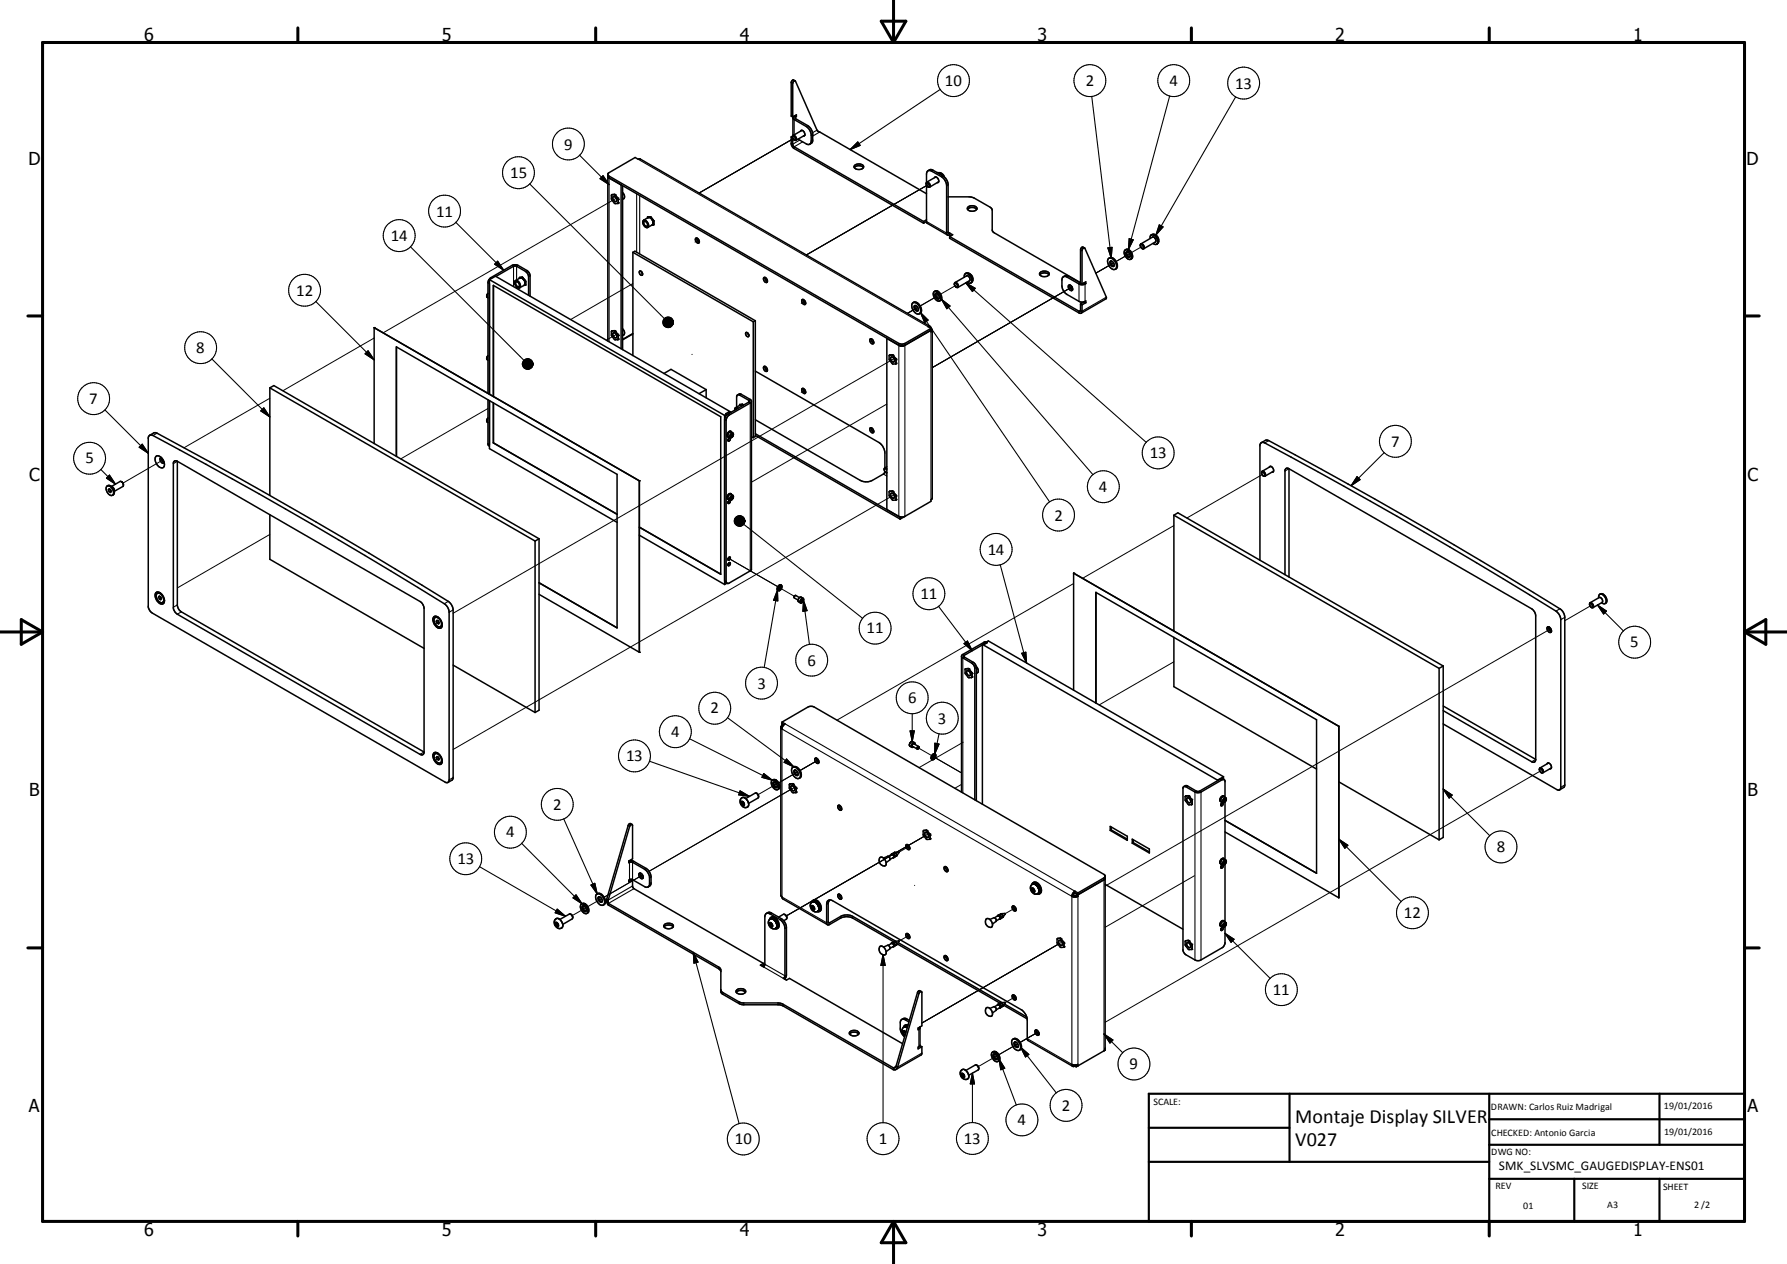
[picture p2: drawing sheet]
<svg xmlns="http://www.w3.org/2000/svg" width="420mm" height="297mm" viewBox="0 0 420 297" stroke-linecap="round" stroke-linejoin="round" font-family="sans-serif">
<defs><g id="words">
<g font-size="4.7">
<text x="304.5" y="263.9">Montaje Display SILVER</text>
<text x="304.5" y="269.3">V027</text>
</g>
<g font-size="4.2">
<text x="33.9" y="9.6">6</text>
<text x="103.9" y="9.6">5</text>
<text x="173.9" y="9.6">4</text>
<text x="243.8" y="9.6">3</text>
<text x="313.9" y="9.6">2</text>
<text x="383.9" y="9.6">1</text>
<text x="6.7" y="38.7">D</text>
<text x="410.5" y="38.7">D</text>
<text x="6.9" y="112.9">C</text>
<text x="410.7" y="112.9">C</text>
<text x="6.9" y="187.1">B</text>
<text x="410.7" y="187.1">B</text>
<text x="6.8" y="261.4">A</text>
<text x="410.7" y="261.4">A</text>
<text x="33.9" y="290.4">6</text>
<text x="103.9" y="290.4">5</text>
<text x="173.9" y="290.4">4</text>
<text x="243.8" y="290.4">3</text>
<text x="313.9" y="290.4">2</text>
<text x="383.9" y="290.4">1</text>
</g>
<g font-size="3.9">
<text x="222.1" y="20.2">10</text>
<text x="255.2" y="20.2">2</text>
<text x="274.9" y="20.2">4</text>
<text x="290.3" y="20.8">13</text>
<text x="132.6" y="35.1">9</text>
<text x="119.9" y="41.8">15</text>
<text x="102.5" y="50.9">11</text>
<text x="91.9" y="56.6">14</text>
<text x="69.6" y="69.5">12</text>
<text x="46.1" y="83">8</text>
<text x="21" y="94.9">7</text>
<text x="270.3" y="107.7">13</text>
<text x="327" y="105">7</text>
<text x="20.1" y="108.9">5</text>
<text x="258.3" y="115.7">4</text>
<text x="247.8" y="122.3">2</text>
<text x="232.2" y="130.4">14</text>
<text x="216.3" y="140.8">11</text>
<text x="203.7" y="148.8">11</text>
<text x="383.2" y="152.1">5</text>
<text x="178.1" y="161.8">3</text>
<text x="189.8" y="156.4">6</text>
<text x="167" y="167.6">2</text>
<text x="213.4" y="165.2">6</text>
<text x="157.7" y="173.1">4</text>
<text x="220.5" y="170">3</text>
<text x="147.2" y="178.9">13</text>
<text x="130" y="190.2">2</text>
<text x="119" y="196.8">4</text>
<text x="107.5" y="203">13</text>
<text x="351.8" y="200.2">8</text>
<text x="329.9" y="215.7">12</text>
<text x="299.2" y="233.8">11</text>
<text x="265.5" y="251.3">9</text>
<text x="249.6" y="261">2</text>
<text x="172.7" y="268.9">10</text>
<text x="206.6" y="268.8">1</text>
<text x="226.6" y="268.7">13</text>
<text x="239.2" y="264.4">4</text>
</g>
<text font-size="3.1" x="352.3" y="275">SMK_SLVSMC_GAUGEDISPLAY-ENS01</text>
<g font-size="2.4">
<text x="271.1" y="259.7">SCALE:</text>
<text x="350.4" y="260.8">DRAWN: Carlos Ruiz Madrigal</text>
<text x="391.1" y="260.6">19/01/2016</text>
<text x="350.5" y="267">CHECKED: Antonio Garcia</text>
<text x="391.2" y="266.7">19/01/2016</text>
<text x="350.5" y="271.4">DWG NO:</text>
<text x="351.5" y="279.3">REV</text>
<text x="371.9" y="279.4">SIZE</text>
<text x="390.9" y="279.6">SHEET</text>
<text x="358.1" y="284.1">01</text>
<text x="377.8" y="283.9">A3</text>
<text x="398.2" y="283.8">2 /2</text>
</g>
</g></defs>
<g fill="none" stroke="#000" stroke-width=".24">
<path d="M186.7 32.5l-22.4 12.9M144.8 46.6l-54.8 31.6M164.3 56.3l-1 .6M189.5 59.9l28.6-16.5-28.6 16.5M265.5 59.6l-3.2 1.8 2.9-1.6M268.4 57.9l-2.4 1.4M87.9 79.4l-21.4 12.4M144.8 78.6l-2.3 1.3M148.8 66.6l-14.7 8.5M189.2 70.8l-.9 .5M213.3 73.6l2.4-1.4-2.4 1.4M220.4 69.5l-4.1 2.4"/>
<path d="M220.6 69.4l-4.3 2.5M224.7 67l-3.6 2.1M254 66.3l-.3 .1M261.7 61.8l-4.1 2.4M261.8 61.8l-4.2 2.4M63.4 93.6l-20.1 11.6M114.7 96l-20.5 11.8M162.7 83.3h-.1M189.2 91.7l-.9 .5M208.4 94.9l-31.8 18.4M210.1 84.3l-103.6 59.8M219.1 86.4l32.9-19z"/>
<path d="M38.3 108.1l-9.4 5.4M210.1 116.3l-103.6 59.8M296.9 111.4l-17.9 10.3M63.4 125.6l-21.7 12.6M171.4 131.3l11.4 6.6M183.2 138.1l-.1-.1 3.6 2.1M252.3 137.1l-55.6 32.1M275.9 123.5l-21.4 12.4M275.9 155.5l-17.5 10.1M364.5 147.7l-104.7 60.5M374 142.3l-6.2 3.6M192.3 178.5l-4.3 2.6 3.9-2.3"/>
<path d="M215.8 175.7l3.2 1.9M219.3 177.7l6.7 3.9M226.4 174.4l-10.4 6M182.3 184.4l.2-.2-4.3 2.5M185.9 185.5h.1M186.5 185.2l-33.9 19.5 33.3-19.2M187.2 181.5l.3-.1-4.5 2.6M213.7 198.9l-2.4 1.4M217.9 196.1l-33.1 19.1 32.6-18.7M226 184.3l-1.6 .9M362.2 181.1l-102.4 59.1M137.7 213.3l-3.2 1.8"/>
<path d="M141.2 211.3l.2-.1-3.2 1.8M142 210.8l9-5.2zM213.7 219.8l-2.4 1.4M215 208v.1M238.7 213.3l-2.4 1.4M280.8 205.8l-21 12.1M238.7 234.2l-2.4 1.4M249.4 221.5l-32.7 18.9M234 248.3l.3-.2-4.4 2.5M239.2 245.3l-4.4 2.5 4.4-2.5-.3 .1M244.1 242.5l-4.3 2.4"/>
</g>
<g fill="none" stroke="#000" stroke-width=".25">
<path d="M186 19.4l.3 .2M136.2 36.5l7 6.9M150 37.4l68.1 39.4M186.7 27.3l.3 .2v.4l-.3 .2v3.6M188 32.9l-1.7 1-.3-.2M188.7 33.3l-2 1.2v.4M189.9 29.5l-.4 .2M191 32.9l-.3 .2M191 31.6l-.3 .2M192 30.6l-1 .6M192.7 31l-1.7 1M201.6 33.4l.6 .8-2.4 1z"/>
<path d="M221 21l-21.2 14.2M256.6 22.7l4.6 38M274.9 22.6l-9.6 36M290.4 22.8l-18.7 32.5M96.5 58l26.6 26.7M107.1 52.2l11.3 11.3M124.5 43.2l31.6 31.7M141 42l.7-.7 1.5 2.1zM143.2 41.4v38.9M143.2 41.8h.1M149.6 45.5v13.8M150.4 45.9v13.8"/>
<path d="M152.2 51.2v-.2l.7-.1 .8 .9v1.1h-.5M217.8 52l4.7 2.8 .4-.2 .3 .2M219.3 40l-.3 .2M220.6 40.6l.6 .3 .3 .4M221.7 41.4l-.4 .2M222.9 43.4l-.4 .2M254 58.7l.3 .2M260.4 58.2l1-.1-.2 2.6zM265.4 56.1l1 .2-1.1 2.3zM270.7 55.2a1.46 1.46 0 0 1 1.2 2.2M270.7 55.8a.73 .73 0 0 1 .9 .2 .73 .73 0 0 1 .1 .8l-.3 .2M270.8 55.8a.76 .76 0 0 1 .7 1.1"/>
<path d="M272.5 52.8l.9 .5-1.7 2zM74.2 70.8l13.7 13.8M114.7 66.5l.3 .2M114.7 69l-.3 .6 .1 .3M115.4 65.2l.3 .2M116.3 62.1l.7-.7 1.4 2.1zM120.4 62.4l.3 .2v4.7M121.4 67.4v.3M121.8 62.4l-.4 .2v3.2M122.1 65.4v-.2l.7-.1 .8 .9v1.1h-.6M123.9 63.6l-.4 .2M124.6 64.8l-.4 .2"/>
<path d="M216.3 73.4l30.4 44.5M216.3 73.4l1.9 1.8-.9 .6zM218.5 76.7v.3M218.8 78v39.5M218.8 77.6l.3 .1M221.3 70.3l35.6 41.2M221.3 70.3l2 1.6-.7 .6zM227 64.3a1.45 1.45 0 0 1 1.2 2.2M227 66.5l42.4 37.4M227 66.5l2.2 1.2-.6 .8zM227 64.9l.1-.1a.78 .78 0 0 1 .8 .4 .78 .78 0 0 1-.1 .9h-.1M227.2 64.8a.76 .76 0 0 1 .6 1.2"/>
<path d="M251.2 64.9l-.4 .2M254 66.5l-.4 .2v4.1M254.7 66.5l.3 .2v4.1M260 69.8l-5.7 3.3-.3-.2-.4 .2v.4M24.7 96.3l10.2 10.2M49.8 84.3l13.6 13.7M62 95.8l1.4 2.2-2.1-1.4zM86.5 82.4l1.4 2.2-2.1-1.5zM114.7 83.6l-.3 .6 .1 .3M114.7 98.3l-.3 .6 .1 .3M170.3 98.6l.4 .2M171 97.3l.4 .2"/>
<path d="M174.2 92.6l-.3 .2M174.8 95.2l-.2-.3-.8 .1v.3M176.3 93.9l-.3 .2v.4l.3 .2v39.4M211.3 80.7v40.6M211.3 81.1v.1M212.6 81.1l.1 .1M212.7 80.7v40.6M23.7 110.3l3.5 3.5M25.7 111.6l1.5 2.2-2.2-1.5zM33.4 104.4l1.5 2.1-2.2-1.4zM36.9 101.8l-.9 .5M41.7 108.4l-1 .5"/>
<path d="M114.7 104.3l.3 .2M171.8 116.6a.33 .33 0 0 1 .5 0 .33 .33 0 0 1 0 .4 .38 .38 0 0 1-.3 .5 .38 .38 0 0 1-.4-.3zM171.8 102l.2-.1a.37 .37 0 0 1 .4 .2 .37 .37 0 0 1-.2 .5 .34 .34 0 0 1-.5 .2 .34 .34 0 0 1-.1-.6zM172.3 116.4a.72 .72 0 0 0-.7 1.1M172.3 101.7a.75 .75 0 0 0-.7 1.1M207.6 111.4l.8 .5M298.2 103.5l-.9 .6M303 110.1l-1 .6M319 112l.7 .7-2.1 1.4zM325.4 106.4l-7.8 7.7M170.3 136.4l.4 .2M174.8 123.2l28 22.1"/>
<path d="M182.7 138.7l-3.1 18.1M182.7 138.7l.1 2.5-1-.1zM235.1 132.7l6.2 23.1M41.7 142.1l-1 .6M42.6 143.8l-.9 .5M105.4 141.3l-1 .6M106.5 143.3l-.9 .6M188.4 140.8l.2-.2a.5 .5 0 0 1 .2 .7 .5 .5 0 0 1-.7 .2zM188.7 140.5a.75 .75 0 0 0-.6 1.2M188.9 141.1l1.4 10.3M188.9 141.1l.8 2.4-1 .1zM220.6 142.5l7.9 10.4"/>
<path d="M226.3 153.8l.4 .2v.4l-.4 .2v31.7M226.6 151.2l.8-.6 1.1 2.3zM228.8 155.6l-.4 .2M229.5 156.9l-.4 .2M231.3 150.9l.3 .2M240.2 153.5l.9-.3 .2 2.6zM366.7 143.1l-1 .5M367.8 145.1l-.9 .5M375.5 142.2l6.1 6.1M375.5 142.2l2.1 1.4-.7 .7zM99.7 176.7l-1 .5M152.7 178.9l23.5 8.2"/>
<path d="M162.1 173.6l19.5 9.7M171 168.6l15.6 11.6M183.6 170.7l.3 .2M184.5 170.1l68.2 39.3M184.9 178.3l1.7 1.9-2.3-1.1zM213.9 171.7h1l-.5 2.5zM214.4 175.1v.2M214.4 175.3v.1M214.4 174.2a.81 .81 0 0 0-.5 1.2M214.4 174.2h.1M214.4 167.7v6.5M214.4 175.4h.1"/>
<path d="M214.4 175.1l.1 .3M214.7 174.8l-.3 .3M214.7 174.8h.1M214.8 174.7l.1 .1M214.8 174.7l-.1 .1M219.7 174.6l1 .2-1 2.4zM220.7 172.4l-1 4.8M361 178.4l-1 .6M106.5 182.7l-.9 .5M122.6 198.2l14.2 14.2M132.5 192.4l7.9 17.6M147.6 194l.4 .2"/>
<path d="M174 185.8l2.2 1.3-2.6-.3zM174.2 188.3a.66 .66 0 0 1 .7 .3 .66 .66 0 0 1-.1 .8 .83 .83 0 0 1-.6-1.1zM174.4 187.5a1.44 1.44 0 0 1 1.3 2.1M179.5 181.8l2.1 1.5-2.5-.6zM279.1 184.7l-.4 .2M281.2 185.9l-.3 .2v39.5M281.9 185.9l.4 .2v39.5M286.9 183l.3 .2M287.7 187.7l.3-.2a.51 .51 0 0 1 .1 .7 .51 .51 0 0 1-.6 .2zM288.1 187.5a.72 .72 0 0 0-.6 1.1M314.7 197.2l14.6 14.6M314.7 197.2l2.1 1.4-.7 .7z"/>
<path d="M339.2 185.4l11 11M339.2 185.4l2.1 1.4-.7 .7zM367.8 184.4l-.9 .6M112.7 203.7l20.2 11.6M130.5 216.7a.66 .66 0 0 1 .7 .3 .66 .66 0 0 1-.1 .8 .83 .83 0 0 1-.6-1.1zM130.7 215.9a1.43 1.43 0 0 1 1.3 2.2M131 213.6l1.9 1.7-2.4-.8zM134.7 211l.7-.7 1.4 2.1zM138.9 208l.9-.5 .6 2.5zM147.8 202.5l.2 .1v4.1M148.7 208.2l-5.7 3.3M149 202.4l-.3 .2v4.1"/>
<path d="M149 208.8l-6 3.5M151.9 204l-.4 .2M153 207.4l-.3 .3M153 206.1l-.3 .2M180.9 216.8a.65 .65 0 0 1 .7 .3 .65 .65 0 0 1-.2 .8 .81 .81 0 0 1-.5-1.1zM181 216a1.46 1.46 0 0 1 1.3 2.1M181.3 214.5l-.3 .2M183.7 215.9l-.4 .2M184.9 217.9l-.4 .2M190.7 212.8a.64 .64 0 0 1 .7 .3 .64 .64 0 0 1-.1 .8 .78 .78 0 0 1-.6-1.1zM190.9 211.9a1.48 1.48 0 0 1 1.3 2.3M194.3 216.8l-10.5-6v-39.5l68.1 39.3v39.5l-10.5-6"/>
<path d="M194.7 216.6l.3 .2M194.7 212.3l-.4 .2M197.6 215.3v.4M200.4 215.3v.4M211.2 200.2l.1 .2M236.2 214.6l.1 .2M242.5 208.6a.66 .66 0 0 1 .6 .4 .66 .66 0 0 1 0 .7 .79 .79 0 0 1-.6-1.1zM242.6 207.8a1.46 1.46 0 0 1 1.3 2.2M252.3 209.7v.7l.6 .4M253.4 210.6v39.5M259.4 206.7h.1M259.5 206.3v40.6"/>
<path d="M287.7 202.3l.3-.1a.55 .55 0 0 1 .2 .6 .55 .55 0 0 1-.5 .4 .47 .47 0 0 1-.3-.5 .47 .47 0 0 1 .3-.4zM287.7 216.9l.3-.1a.5 .5 0 0 1 .1 .7 .5 .5 0 0 1-.6 .2zM287.9 219.3l10.7 10.6M287.9 219.3l2.2 1.4-.7 .7zM288.1 202.1a.72 .72 0 0 0-.6 1.1M288.1 216.7a.72 .72 0 0 0-.6 1.1M163 223.8l10.7 40.2M163 223.8l1.1 2.3-1 .2zM168.9 227.2v.4M169.9 233.2v.4M173.7 235.4v.4M174.8 235.7v.4"/>
<path d="M179.4 227.2l4.7 2.7M179.8 226.6l4.7 2.7 .4-.2M182.9 235.7v.4M184.1 236v.4M207.6 224.3v39.5M207.6 224.3l.5 2.6h-1zM211.2 221.1l.1 .1M211.3 221.2v.1M213.1 239.4l-.3 .2M215.6 233.3l.4 .2M236.2 235.5l.1 .2M210.6 250.6l-.6 .3"/>
<path d="M212.5 241.4l.7 .1M212.9 242.5l-.1-.1a.37 .37 0 0 0-.5-.2 .37 .37 0 0 0 0 .6l.4 .5M215.8 241.8l.2 .1v4.1M216.7 247.5l-5.7 3.3M226 252.2a.63 .63 0 0 1 .7 .3 .63 .63 0 0 1-.2 .8 .79 .79 0 0 1-.5-1.1zM226.1 251.3a1.46 1.46 0 0 1 1.3 2.3M228.6 252.2v11.6M228.6 252.2l.5 2.5h-1zM234.8 248.9l4.1 10.7M234.8 248.9l1.4 2.1-1 .4zM239.9 246.1l8.4 10.7M239.9 246.1l1.9 1.7-.8 .6z"/>
<path d="M252.3 250.2v.4M259.5 243l4.4 4.4M259.5 243l2.1 1.4-.7 .7z"/>
<circle cx="224.1" cy="18.9" r="3.7"/>
<circle cx="256.2" cy="18.9" r="3.8"/>
<circle cx="275.9" cy="18.9" r="3.8"/>
<circle cx="292.3" cy="19.5" r="3.8"/>
<circle cx="133.6" cy="33.8" r="3.8"/>
<circle cx="93.8" cy="55.4" r="3.7"/>
<circle cx="104.5" cy="49.6" r="3.7"/>
<circle cx="121.9" cy="40.6" r="3.8"/>
<circle cx="71.6" cy="68.2" r="3.8"/>
<circle cx="22" cy="93.7" r="3.7"/>
<circle cx="47.1" cy="81.7" r="3.8"/>
<circle cx="21.1" cy="107.7" r="3.7"/>
<circle cx="259.3" cy="114.4" r="3.8"/>
<circle cx="272.2" cy="106.4" r="3.7"/>
<circle cx="328" cy="103.7" r="3.7"/>
<circle cx="218.3" cy="139.5" r="3.8"/>
<circle cx="234.1" cy="129.1" r="3.8"/>
<circle cx="248.8" cy="121" r="3.8"/>
<circle cx="190.8" cy="155.1" r="3.8"/>
<circle cx="205.7" cy="147.6" r="3.8"/>
<circle cx="384.2" cy="150.9" r="3.7"/>
<circle cx="149.1" cy="177.6" r="3.7"/>
<circle cx="158.7" cy="171.9" r="3.8"/>
<circle cx="168" cy="166.4" r="3.8"/>
<circle cx="179" cy="160.5" r="3.8"/>
<circle cx="214.4" cy="164" r="3.7"/>
<circle cx="221.5" cy="168.8" r="3.7"/>
<circle cx="120" cy="195.6" r="3.7"/>
<circle cx="131" cy="189" r="3.8"/>
<circle cx="352.8" cy="199" r="3.8"/>
<circle cx="109.5" cy="201.8" r="3.7"/>
<circle cx="332" cy="214.5" r="3.8"/>
<circle cx="301.2" cy="232.5" r="3.7"/>
<circle cx="250.6" cy="259.7" r="3.8"/>
<circle cx="266.5" cy="250" r="3.8"/>
<circle cx="174.7" cy="267.6" r="3.8"/>
<circle cx="207.5" cy="267.6" r="3.8"/>
<circle cx="228.6" cy="267.5" r="3.7"/>
<circle cx="240.2" cy="263.2" r="3.7"/>
</g>
<g fill="none" stroke="#000" stroke-width=".36">
<path d="M186.9 19l-.5-.2-.4 .5v8l.3 .2M186 32.2l.3 .2M186 32.2v1.7l.2 .6 .5 .4 30.4 17.6M186.3 32.2v-.1a.49 .49 0 0 1 .6 .2 .49 .49 0 0 1-.1 .6h-.1M186.3 32.2v.2M186.3 32l-.3 .2M186.3 32a.65 .65 0 0 1 .8 .1 .65 .65 0 0 1 .1 .8h-.1M186.3 32v.2M186.3 32.4l.4 .5M186.3 27.5v-8l.5-.5 5.4 11.8 25.6 14.7M186.3 32.5v1.5l.4 .5 30.4 17.5M186.4 27.7l.3 .4 2.8 1.6 .6 .6a3.6 3.6 0 0 1 .6 3.1 .7 .7 0 0 1-.5 .5 .7 .7 0 0 1-.7-.1l-1.9-1.1"/>
<path d="M186.7 32.9h.4M186.7 27.3l-.3 .3v4.3M186.8 27.2l.4 .2M187.2 27.4l-.3 .2 .1 .3 2.9 1.6 .7 .8a4 4 0 0 1 .4 2.8l-.1 .4-.6 .4M187.2 27.4v-.4l-.9 .5M188.5 30.6l-.3 .2M188.5 30.6l.5 .5 .2 .7M188.5 30.6l-2.1 1.2M189.2 31.8l-.3 .2M189.2 31.8l-2.1 1.2M200.8 39.4a1.47 1.47 0 0 1 2.1 0M200.8 39.4a1.52 1.52 0 0 0 2.1 0"/>
<path d="M200.8 39.4a.96 .96 0 0 1 1.5-.8l.6 .4v.4M142.9 41.4v.1M142.9 41.4l.1 .3 3 1.8M142.9 41l.3 .4 68.1 39.3 .6 .2 .8-.2 6.1-3.5M142.9 41.6l68.5 39.6M144.1 46.3a.7 .7 0 0 1 .7 .3 .7 .7 0 0 1 0 .8 .87 .87 0 0 1-.7-1.1zM144.4 45.7h-.6l-.1 .2a1.75 1.75 0 0 0 .9 2l.7-.2M144.4 45.7l.2 .1M144.6 45.8l.6 .8M145.2 46.6l.1 .2M145.3 47.7h.1M145.3 46.8v.9"/>
<path d="M146 43.5v38.4M146 43.4v.1M146.3 43.6v38.5M146.3 45.2a.92 .92 0 0 1 0 1.6M148.8 59.3l28.3 16.3M148.8 59.3v24.2M148.8 59.3l.4-.3 28.3 16.4M151.2 51.8a1.09 1.09 0 0 1 1 .5 1.09 1.09 0 0 1 .1 1.1 1.11 1.11 0 0 1-1.1-1.6zM151.3 52.1a.68 .68 0 0 1 .8 .3 .68 .68 0 0 1-.1 .8 .86 .86 0 0 1-.7-1.1zM152.3 51.1l-.1 .1v-.2h.7l.8 .8v1h-.2M152.3 51.1h.1M152.9 51l-.6 .1"/>
<path d="M152.9 51l.1 .1M153 51.1l.6 .7M153 51.1l.2 .4M153.2 51.5l-.7-.4-1.2 .6M153.2 51.5l.4 .3M153.2 51.5a1.01 1.01 0 0 1 .1 1.3l-1 .6M153.6 51.8v.1M153.6 51.9v.8M153.6 52.7l-.3 .2M153.6 51.9l-.1 .5 .1 .3M163.5 56a.69 .69 0 0 1 .7 .4 .69 .69 0 0 1-.1 .8 .87 .87 0 0 1-.6-1.2zM163.8 56l.1 .4 .5 .5"/>
<path d="M217.1 52v.5M217.7 43.1l.1 .4M217.7 43.1a.48 .48 0 0 1 .6 .2 .48 .48 0 0 1-.1 .6M217.8 42.9v-2a.72 .72 0 0 1 .3-.8 .72 .72 0 0 1 .9 .1l2.3 1.4a2.75 2.75 0 0 1 1.2 2v11.2l.2 .4h.5M217.8 43.6v8.4M217.8 52l.2 .5 4.7 2.7M217.8 52l-.7 .5M217.8 51.6l-.7 .4M217.8 43.5l.4 .4M217.8 42.9a.74 .74 0 0 1 .7 .3 .74 .74 0 0 1 0 .7M217.8 42.9l-.1 .2M218.1 43.9h.1"/>
<path d="M218.1 40.1l.5-.2h.5l2.6 1.5a2.69 2.69 0 0 1 1.2 2v11.2l.1 .2h.2M218.2 43.9h.3M220 41.6l-.3 .2M220 41.6a.98 .98 0 0 1 .6 1.1M220 41.6l-2.2 1.2M220.2 40.5l.6 .2M220.5 40.6a1.27 1.27 0 0 1 1.5 1M220.6 42.7l-.3 .2M220.6 42.7l-2.1 1.3M220.6 40.6l.2 .1M220.8 40.7l.7 .6M220.8 40.7l.4 .4"/>
<path d="M220.8 40.7l.5 .5M222.9 46.3h5.4l4.4 2.4 .5 .7v4.6l.3 .6 20.5 11.8M223.2 55.6l30.5 17.6 .3-.3v-1.5M223.2 55.6v.4l30.4 17.5 .6 .1M223.2 54.8v.4M223.2 55.2l.4 .2M223.2 54.8l.7 .4-.7 .4M227.4 49.2a1.49 1.49 0 0 1 2.2 0M227.4 49.2a1.52 1.52 0 0 0 2.2 0M227.4 49.2a.96 .96 0 0 1 1.5-.8l.7 .4v.4M254.9 58.3l-.5-.2-.4 .6v7.8M254.9 58.3h-.3l-.3 .6v7.8"/>
<path d="M254.9 58.3l5.2 11.7-.1 .2-5.9 3.4M264.8 59.2a.81 .81 0 0 0 0 .8 .81 .81 0 0 0 .7 .5l.1-.1M264.8 59.2h.3M264.9 59.2a.99 .99 0 0 0 .7 1.2M265.1 58.8v.4M265.1 58.8a.63 .63 0 0 0-.8 .1 .63 .63 0 0 0 0 .8 1.19 1.19 0 0 0 1.6 1.1 1.66 1.66 0 0 0-.8-2M265.1 59.1v.1M265.1 58.8v.5l.5 .6v.5M265.1 58.8l.2-.2a1.55 1.55 0 0 1 .7 2.2l-.2 .1M265.2 58.6v.2M265.2 58.6l-.1 .2M265.2 58.6l-.7 .1"/>
<path d="M268 57.7v-.1a.5 .5 0 0 1 .7 .2 .5 .5 0 0 1-.1 .6h-.2M268 57.7l.4 .7M268.2 57.3a.74 .74 0 0 1 .6 1.2l-.4-.1M268.2 57.3l-.2 .4M270.8 55.1a1.6 1.6 0 0 1 1.1 2.3l-.3 .1-.6-.3M270.8 55.1l-.2 .1M270.8 55.1l-.4 .3v.6M270.8 55.1a1.33 1.33 0 0 1 1.4 .7 1.33 1.33 0 0 1-.3 1.6M270.8 55.8l-2.6 1.5M271.5 56.9l-2.7 1.6M114.7 68.9a.65 .65 0 0 0 0 1.1M115 65.7v26.9"/>
<path d="M115 65.7l1.5-.8 55.2 31.9M115 65.7l55.3 31.9M116 67.1v26.1M116.6 64.9l4.1-2.3h.7l2.1 1.2 .6 .6 .1 .6v4.4M121.2 65.9a1.1 1.1 0 0 0 .9 1.7M121.2 65.9a1.13 1.13 0 0 1 .9 1.7M121.2 66.3a.69 .69 0 0 1 .8 .3 .69 .69 0 0 1-.1 .8 .83 .83 0 0 1-.7-1.1zM122.1 65.4v-.2h.7l.7 .8v1h-.1M122.1 65.3v.1M122.2 65.2l-.1 .1M122.2 65.2l.1 .1M122.3 65.3h.2"/>
<path d="M122.3 65.3l-1.1 .6M122.5 65.3l.4 .2M122.5 65.3h-.1M122.7 65.2h-.5M122.7 65.2l.2 .1M122.7 65.2l-.2 .1M122.9 65.3l.6 .6M122.9 65.3v.2M122.9 65.5l.1 .2M123 65.7l.5 .2M123 65.7l.4 .7M123.4 66.4v.3"/>
<path d="M123.4 66.7l-.2 .3-1.1 .6M123.4 66.7l.1 .3-.4 .1M123.5 65.9l-.1 .5M124.6 69.6v-4.8l-.2-.6-.5-.6-2.3-1.3-1.2 .1-5 2.8-.6 .6-.1 .7v25.9M144.1 78.2a.69 .69 0 0 1 .7 .4 .69 .69 0 0 1-.1 .8 .86 .86 0 0 1-.6-1.2zM144.5 77.7l.1 .1M144.5 77.8h-.7l-.1 .1a1.75 1.75 0 0 0 .9 2l.7-.2M144.5 77.8h.1M144.6 77.8l.6 .8M145.2 78.6l.1 .2M145.3 78.8v.9M145.3 79.7h.1"/>
<path d="M146.3 77.2a.92 .92 0 0 1 0 1.6M148.8 78.4l-2.5 1.4M148.8 78.5l-2.5 1.4M150.3 63.7a.6 .6 0 0 1 .6 .3 .6 .6 0 0 1 0 .7 .67 .67 0 0 1-.6-1zM150.7 63.8l.3 .5M175.3 78.2a.54 .54 0 0 1 .6 .3 .54 .54 0 0 1-.1 .6l-.6-.6zM175.7 78.2l.3 .5M177.1 75.6v27.2M177.5 75.4v27.2l-.4 .2M177.5 75.4l-.4 .2M179.5 65.3a.69 .69 0 0 1 .7 .3 .69 .69 0 0 1 0 .8 .86 .86 0 0 1-.7-1.1zM179.8 65.2l.1 .5 .5 .5"/>
<path d="M188.5 70.4a.69 .69 0 0 1 .7 .4 .69 .69 0 0 1-.1 .8 .86 .86 0 0 1-.6-1.2zM188.8 70.4l.1 .5 .4 .5M204.5 79.7a.68 .68 0 0 1 .7 .3 .68 .68 0 0 1-.1 .8 .83 .83 0 0 1-.6-1.1zM204.8 79.6l.1 .5 .5 .5M208.4 79.5v40.2l3 1.7 1.3-.1M208.4 79.5l3 1.7M208.5 79.5h-.1M214.8 71.1a1.82 1.82 0 0 1 1.3 2.6M214.8 71.1a1.31 1.31 0 0 0 0 2l.8 .7 .5-.1M214.8 71a1.8 1.8 0 0 1 1.8 2.2l-.5 .5M215.1 71.8a.91 .91 0 0 0 .7 1.2M215.1 71.8a.72 .72 0 0 0-.2 .7 .72 .72 0 0 0 .5 .6l.4-.1"/>
<path d="M215.1 71.8l.6 .4 .1 .8M218.6 76.7l.2 .3v1a.42 .42 0 0 0 .3-.4 .42 .42 0 0 0-.3-.4M218.6 76.7l-.5 .1 .7 .4M218.6 76.7l-68.1-39.3h-.5l-.7-.4-6.1 3.6-.3 .3v39.2M218.8 77.6l-6.3 3.6M219.1 77.6v39.5l-.3 .4v.3l-6.1 3.5M220 68.9a.98 .98 0 0 0 .7 1.3M220.2 68.6v.4M220.2 68.6a.63 .63 0 0 0-.8 .1 .63 .63 0 0 0 0 .8 1.18 1.18 0 0 0 1.6 1.1 1.65 1.65 0 0 0-.7-2l.1-.2a1.54 1.54 0 0 1 .7 2.2l-.2 .1M220.2 69a.44 .44 0 0 0-.5 .2 .44 .44 0 0 0 .2 .6l.4 .4 .4-.1M220.3 68.8l-.1 .2M220.3 68.4v.6l.4 .6v.5"/>
<path d="M220.3 68.4l-.1 .2M220.3 68.4l-.7 .1M224.3 66.7a.41 .41 0 0 1 .5-.3 .41 .41 0 0 1 .3 .4l.1 .2a.36 .36 0 0 1 0 .5 .36 .36 0 0 1-.5 0M224.4 66.7v.4l.3 .4M224.4 66.7a.48 .48 0 0 1 .6 .2 .48 .48 0 0 1-.1 .6h-.2M226.7 65.1a.64 .64 0 0 1 .3-.8 .64 .64 0 0 1 .8 .3 1.48 1.48 0 0 1 .4 1.9M226.9 64.3a1.3 1.3 0 0 1 1.6 .5 1.3 1.3 0 0 1-.3 1.7M227.2 64.8l-2.7 1.6M227.3 66.3l.4 .2h.5M227.8 66l-2.7 1.5M228.2 66.5h.1M244.4 64.6a1.49 1.49 0 0 1 2.2 0"/>
<path d="M244.5 64a1.29 1.29 0 0 1 2.1 .4 1.32 1.32 0 0 1-2.3-.1zM250 65l.8-.3 3.2 1.8M251.2 67.1a.73 .73 0 0 1 .8 .3 .73 .73 0 0 1-.2 .9 .99 .99 0 0 1-.6-1.2zM251.5 67l.1 .6 .5 .5M254 66.5l.3 .2M254 71.4l.3 .2M254.3 71.6v1.5l-.1 .5M254.9 70.9l-.9 .5M254.9 70.9h.1M254.9 70.9l.3-.2v.4M254.9 66.4l.3 .2M254.9 70.9l.3 .2"/>
<path d="M255.2 66.6a1.51 1.51 0 0 1-1.6 .1l-2.8-1.6a.73 .73 0 0 0-.8-.1 .73 .73 0 0 0-.4 .8v1.4a2.63 2.63 0 0 0 1.2 2l3 1.7h1.1M255.2 66.6v-.4l-.9 .5M255.2 71.1l-.9 .5M260.7 60.7a1.27 1.27 0 0 1 1.8 1l.1 1-.4 .6M260.7 60.7a1.73 1.73 0 0 1 1.5 2.6M260.7 60.7a1.82 1.82 0 0 0 1.1 2.7l.4-.1M261 61.4a.71 .71 0 0 1 .8 .4 .71 .71 0 0 1-.2 .8 .96 .96 0 0 1-.6-1.2zM261.1 61.3a.96 .96 0 0 0 .7 1.2M63.4 91.1l1-.5 62.3 36M63.4 91.1l62.4 36M63.4 91.1v25.3M114.7 93.9v10.4l.3 .5"/>
<path d="M114.7 83.6a.64 .64 0 0 0 0 1M114.7 98.2a.64 .64 0 0 0 0 1.1M115 94.1v11.3l30 17.3M116 93.2v-26.1l53.4 30.8v37l-19.1-11M116 94.7v9.4M156 87.8l1.7-1 8.3 4.7M166 91.5l-1.7 1M166 91.5v2M170.3 97.6v39.7M170.8 97.3v.2M170.8 97.3l-.5 .3M171.3 96.8l-.7 .4 .2 .1"/>
<path d="M171.3 96.8v.4M171.3 96.8l.2 .2M171.5 97v.1M171.7 96.8l-.2 .2M171.7 96.8v.1M172.9 95.8l-.2 .6M172.9 95.8l.6 .1M173.1 95.7v-2.5l.3-.4h.5l2.2 1.3-.1 .4-5.1 2.9-.4 .6-.2 .6M173.2 96.1l-.3 .1M173.4 92.8l.4-.2h.4l2.1 1.3 .3 .3v39.7l-5.5 3.2-.3-.1-.1-.4v-37.8l.1-.6 .4-.6 5.1-2.9 .3-.4M174 95.1l-.1 .2v-.2l.7-.1 .1 .2M174 95.2l-1.1 .6"/>
<path d="M174.2 95.1l-.1 .1M174.2 95.2l.3 .1M174.5 95.1h-.5M174.5 95.1l.1 .1M174.6 95.2h.1M174.6 95.2l.1 .1M177.5 98.6l24.7 14.3a3.2 3.2 0 0 0 2.8 0l2.6-1.5 .4-.6M177.5 87.2l29.1 16.8a3.2 3.2 0 0 1 1.4 2.4v3.5M179.5 86.2a.68 .68 0 0 1 .7 .3 .68 .68 0 0 1 0 .8 .83 .83 0 0 1-.7-1.1zM179.8 86.1l.1 .5 .5 .5M188.5 91.3a.69 .69 0 0 1 .7 .4 .69 .69 0 0 1-.1 .8 .87 .87 0 0 1-.6-1.2zM188.8 91.3l.1 .5 .4 .5"/>
<path d="M209.5 83.9a.64 .64 0 0 1 .7 .4 .64 .64 0 0 1-.3 .8 .81 .81 0 0 1-.4-1.2zM209.8 83.4h-.7l-.1 .2a1.81 1.81 0 0 0 .8 1.9h.7M209.8 83.4l.1 .1M209.9 83.5l.6 .8M210.5 84.3v1.2M210.5 84.3l.1 .2M210.6 85.3l-.1 .2M211.4 81.2h1.1M25.1 114.2a1.4 1.4 0 0 1 1.4 .7 1.4 1.4 0 0 1-.1 1.5 1.49 1.49 0 0 1-1.3-2.2zM25.2 114.2l.5-.1a1.33 1.33 0 0 1 1.1 .9 1.33 1.33 0 0 1-.4 1.4M25.5 115.1l.2-.2 .3 .1 .2 .5-.2 .2-.3-.2M25.5 115.1l.2 .4"/>
<path d="M25.8 114.9l-.3 .2M25.9 115l.1 .3M26 115.3l.1 .1M26 115.3l-.3 .2M26 114.2l.5 .5 .4 .9M28.5 113.2l.4 .2M28.6 113.2l-.4-.1-2 1.2M28.6 113.2l.2 .2M28.8 113.4l.2 .6M28.9 113.4l.1 .8-2.1 1.2M35.1 102.3l.5-.1a1125.1 1125.1 0 0 1 69.2 40l.6 .9 .2 .8v39.3a.58 .58 0 0 1-.3 .7 .58 .58 0 0 1-.7-.1l-68.8-39.8-.5-.4-.4-.9v-39.9zM35.2 102.3l1.3-.6a1124.6 1124.6 0 0 1 69.2 39.9l.7 1 .1 .7v39.4l-.3 .6-.9 .6"/>
<path d="M37.9 107.5h-.1a.79 .79 0 0 0 0 .9 .79 .79 0 0 0 .8 .3M38 107.6l.2 .7 .4 .3M38 107.6a.8 .8 0 0 0-.8-.5 .8 .8 0 0 0-.7 .5 1.95 1.95 0 0 0 1.8 2.3l.3-.5v-.8M38 107.6l.6 1M41.7 108.4v34l.4 .9 .5 .5 57.1 32.9M41.7 108.4l57.4 33.2 .6 1.4v33.7M41.7 108.4l-.6-.1-.4 .4v34.2l.4 .9 .6 .5 57 32.9a.58 .58 0 0 0 .7 .1 .58 .58 0 0 0 .3-.6M87.9 104.2v-27.2l62.4 36v40.3l-23.6-13.6M93.2 107.2v-25.7l51.8 30v36l-18.3-10.6M116 104.1l29 16.8M171.1 102.7h.3M171.1 117.3l.3 .1"/>
<path d="M171.3 103.1l.2-.2a.34 .34 0 0 1 .1 .5 .34 .34 0 0 1-.5 .1zM171.3 117.7l.2-.1a.38 .38 0 0 1 .1 .5 .38 .38 0 0 1-.5 .1zM171.3 117.6l-.2 .4M171.3 103l-.2 .4M171.7 101.4a.89 .89 0 0 0-.6 1.3M171.7 101.4l.3 .2M171.7 101.4a.79 .79 0 0 0-.7 .4 .79 .79 0 0 0 .1 .9M171.7 101.4h.2M171.8 102.3l.3-.2v.2M171.8 102.3v.2h.2M171.8 117.1l.2 .1M171.8 102.4l.2 .1"/>
<path d="M171.9 116.1a.76 .76 0 0 0-.9 .3 .76 .76 0 0 0 .1 .9M171.9 116.8h.1M171.9 102.2h.1M171.9 116.8l-.1 .2M171.9 116.8l.2 .2M171.9 102.2l-.1 .1M171.9 102.2l.2 .1M172 116.3a.63 .63 0 0 0-.8-.1 .63 .63 0 0 0-.2 .7l.1 .4M172.1 117v-.3h-.1l-.2 .2v.3h.2M172.1 117l-.1 .2M172.1 102.3l-.1 .2M176.6 102.6l.5 .2"/>
<path d="M177.5 101.9l34.1 19.7M177.5 102.3l34.1 19.7M204.5 100.6a.67 .67 0 0 1 .7 .3 .67 .67 0 0 1-.1 .8 .82 .82 0 0 1-.6-1.1zM204.8 100.5l.1 .5 .5 .5M207.8 110.4l.2 .4M207.8 110.4l.3-.3 .3 .3M208 109.9l.4 .2M208 109.9l-.2 .5M208 110.8l.2 .2M208.2 111l.2 .1M208.2 111h.2M208.4 109.7l-.4 .2"/>
<path d="M209.5 115.9a.64 .64 0 0 1 .7 .4 .64 .64 0 0 1-.3 .8 .8 .8 0 0 1-.4-1.2zM209.7 115.4h-.6l-.1 .2a1.81 1.81 0 0 0 .8 1.9h.7M209.7 115.4l.2 .1M209.9 115.5l.6 .8M210.5 116.3v1.2M210.5 116.3l.1 .2M210.5 116.3h.1M210.6 117.4l-.1 .1M296.5 104l1.3-.6a1121.6 1121.6 0 0 1 69.2 40l.7 .9 .1 .8v39.3l-.1 .5-1.1 .7M296.5 111.1l.1-.1a.48 .48 0 0 1 .6 .2 .48 .48 0 0 1-.2 .6h-.1M296.7 110.7a.76 .76 0 0 1 .6 1.2 .75 .75 0 0 1-.7-.4 .75 .75 0 0 1 .1-.8zM298.3 109.8a.65 .65 0 0 1 .8 0 .65 .65 0 0 1 .3 .7l-.2 .4h-.2"/>
<path d="M298.7 109.6l-2 1.1M299.3 110.7l-2 1.2M303 110.1l-.6-.1-.4 .5v24.5M303 110.1l57.4 33.3 .4 .6 .2 .7v33.7M303 110.1v25.5M36.6 139.3a1.37 1.37 0 0 1 1.9 1 .98 .98 0 0 1-.5 1.6 2.09 2.09 0 0 1-1.4-2.6zM36.8 139.6a1.15 1.15 0 0 1 1.7 1.1 .64 .64 0 0 1-.3 .9 .64 .64 0 0 1-.9-.3l-.5-.9zM37.7 139.3l-.7 .1M63.4 121v10.4l36.3 21M125.8 127.1v40.3M126.7 126.6l-.9 .5M126.7 126.6v40.3l-.9 .5"/>
<path d="M150.3 125.8l20 11.5M170.3 136.4l.1 .4 .5 .3M170.9 137l-.6 .3M171.3 131l.2-.1a.37 .37 0 0 1 .1 .5 .37 .37 0 0 1-.5 .2zM171.3 132.3l.2-.1a.34 .34 0 0 1 .1 .5 .34 .34 0 0 1-.5 0zM171.3 131l-.2 .3M171.3 132.3l-.2 .4M183 138.4l.2 .1zM183.2 138.4v.4h-.3M183.2 138.4l.1 .1M183.2 138.7l.1 .1M183.3 138.5v.3"/>
<path d="M183.4 137.8l-.2 .6M183.5 137.8l-.4 .1-.1 .5M183.5 137.8v.4l-.2 .3M183.5 137.5a.85 .85 0 0 0-.6 1.3M183.5 137.5a.74 .74 0 0 1-.2 1.3M183.5 137.4a.79 .79 0 0 0-.7 .5 .79 .79 0 0 0 .1 .9M186.9 139.9l-.2 .2M186.9 139.9l1 .5M211.6 121.6v.4M211.7 121.5l-.1 .1M212.7 121.3l-1.1 .7M257.6 139.2v26"/>
<path d="M275.9 121.1l62.4 36M275.9 121.1l1-.6 62.3 36M275.9 121.1v27.2M296.1 131.6v-27a.7 .7 0 0 1 1.2-.5 1181.8 1181.8 0 0 1 68.8 39.8l.6 1 .2 .7v39.4l-.3 .6M376 139.7a1.34 1.34 0 0 1 1.7 1.6l-.4 .5M37.3 140.3l.1-.2 .4 .2 .2 .4-.2 .2-.4-.2M37.3 140.3l.1 .4M37.6 140.1l-.3 .2M37.7 140.2l.1 .3M37.8 140.5l.1 .1M37.8 140.5l-.4 .2M38.7 141l-.5 .6"/>
<path d="M101.9 145a1.35 1.35 0 0 1 1.9 1l.1 1.1a.89 .89 0 0 1-.9 .5 .89 .89 0 0 1-.8-.7 1.69 1.69 0 0 1-.3-1.9zM102.2 145.1a1.4 1.4 0 0 1 1.3 .7 1.4 1.4 0 0 1 0 1.5 1.5 1.5 0 0 1-1.3-2.2zM102.5 146l.2-.2 .4 .2 .1 .4-.1 .2-.4-.2M102.5 146l.2 .4M102.8 145l-.5 .1M102.8 145h.2M102.9 145.8l-.4 .2M103 145.9l.1 .3M103.1 146.2l.1 .1M103.1 146.2l-.4 .2M103.9 146.7l-.4 .6M106.5 156.3l19.3 11.1"/>
<path d="M186.7 140.1v.4l.9 .5M186.7 140.1v.1M188.3 141.1v.3h.2M188.3 141.1l.4-.2v.3M188.3 141.3l.2 .1M188.4 141l-.1 .1M188.4 141l.3 .2M188.4 141h.1M188.7 141.2l-.2 .2M226 154.3l2.6 1.6 .4 .5 .1 .7v30.8M227.3 157.6a.75 .75 0 0 1 .6 1.2 .8 .8 0 0 1-.6-1.2zM227.6 157.1l.2 .1"/>
<path d="M227.7 157.2h-.8l-.1 .1a1.7 1.7 0 0 0 .9 1.9l.7-.1M227.7 157.2h.1M227.8 157.2l.5 .8M228.3 158l.2 .2M228.3 158h.1M228.4 158l.1 .2M228.5 159.1h-.1M228.5 158.2v.9M229.5 156.6a.93 .93 0 0 1 0 1.6M230.9 151.5l-4.4 2.7 .1 .1 2.3 1.4 .4 .5 .2 .7v31.2M230.9 151.4l55.3 31.9M230.9 151.4v37.6"/>
<path d="M231.8 151l-.5 .3M231.8 150.9h-.4l-5.1 2.9-.3 .3v32M231.8 150.9l.3 .1-.7 .4-.2-.1-.3 .1M231.8 150.9v.3M231.8 150.9l.5-.3 55.3 31.9M275.9 149.8v11.5l33.6 19.4M338.3 157.1v40.2M339.2 156.5l-.9 .6M339.2 156.5v40.3l-.9 .5M363.7 147.4a.77 .77 0 0 1 .8 .3 .77 .77 0 0 1-.1 .9 .91 .91 0 0 1-.7-1.2zM364 147.3a1.15 1.15 0 0 0 .7 1.1M364.1 147.3l.6 1"/>
<path d="M373.6 142a.36 .36 0 0 1 .3-.4 .36 .36 0 0 1 .4 .3 .46 .46 0 0 1 .3 .5 .46 .46 0 0 1-.5 .4M373.6 142l.1 .3 .4 .5M373.6 142a.48 .48 0 0 1 .7 0 .48 .48 0 0 1 0 .7l-.2 .1M373.7 141.6l2.2-1.2a.77 .77 0 0 1 .7 1.2l-2.2 1.2M375.8 140.5a.66 .66 0 0 1 .3-.9 .66 .66 0 0 1 .9 .4 1.24 1.24 0 0 1 .2 1.9l-.8-.3M101.9 177a1.35 1.35 0 0 1 1.9 1l.1 1.1a.89 .89 0 0 1-.9 .5 .89 .89 0 0 1-.8-.7 1.7 1.7 0 0 1-.3-1.9zM102.5 178l.2-.2 .4 .2 .1 .4-.1 .2-.4-.2M102.5 178l.2 .4M102.9 177.8l-.4 .2M103 177l-.7 .1M103 177.9l.1 .3M103.1 178.2l.1 .1"/>
<path d="M103.1 178.2l-.4 .2M103.6 179.2a1.58 1.58 0 0 0-1.2-2.1 1.4 1.4 0 0 0 .8 2.2h.3M103.7 179.2l-.2 .1M103.9 178.7l-.4 .6M183.8 169.7l6.1-3.6 .6-.1 .9 .1 68.3 39.6 .1 41-.3 .2M183.8 169.7v.8M183.8 170.1l.4 .2M183.8 169.7l.7 .4-.3 .3M183.8 170.5l.2 .1M183.8 170.5l-.3 .4v39.6l.5 .7 10.5 6.1M183.9 170.1l.3 .2M184.2 170.3v.1"/>
<path d="M184.2 170.4l-.4 .9-.3-.3M191.6 178.2a.71 .71 0 0 1 .8 .4 .71 .71 0 0 1-.2 .8 .95 .95 0 0 1-.6-1.2zM191.9 178.1a1.05 1.05 0 0 0 .6 1.1M214.5 175.4l1.1 .6M214.8 174.8l1.1 .6M215 174.5l-.5-.3a.72 .72 0 0 0-.6 .4 .72 .72 0 0 0 0 .8l.4 .2M215 174.5l.1 .4M215 174.5a.62 .62 0 0 0-.7 .4 .62 .62 0 0 0 .2 .7l.2-.1M215.7 175.6l.2-.1a.24 .24 0 0 1 0 .3 .24 .24 0 0 1-.2 .1zM215.9 175.4l.1 .2M215.9 175.4a.3 .3 0 0 0-.3 .2 .3 .3 0 0 0 .1 .4h.1M219.2 178.1l.3 .1"/>
<path d="M219.2 178.2h.3M219.5 178v.2M219.5 178v.5M219.5 178.3v.1M219.6 177.5l-.4 .4v.3M219.6 177.5l.2 .2-.3 .5M219.6 177.5l-.1 .5M219.7 177.1a.8 .8 0 0 0-.7 .5 .8 .8 0 0 0 .1 .9M219.7 177.2a.75 .75 0 0 1-.2 1.2M219.7 177.2a.85 .85 0 0 0-.5 1.3h.3M252.3 162.2v-27.5l62.4 36M257.6 165.2v-26l51.9 29.9v36.1l-21.6-12.4"/>
<path d="M314.7 170.7v40.3M339.2 170.1l26.7 15.4 .7 .1M339.2 167l20.8 12a.58 .58 0 0 0 .7 .1 .58 .58 0 0 0 .3-.7M339.2 165.9l21.8 12.5M363.6 179.5a.67 .67 0 0 1 .8 0 .67 .67 0 0 1 .3 .7l-.2 .4h-.2M364 179.3l-2 1.2M148.6 193.7l-.6-.2-.4 .5-5 17.3M148.6 193.8l.1 8-.9 .5M148.6 193.8h-.3l-.3 .4-5 17.3M174.2 187.6a.85 .85 0 0 1 .8-.2 .85 .85 0 0 1 .7 .6 .97 .97 0 0 1 0 1.7 .97 .97 0 0 1-1.5-.6 1.26 1.26 0 0 1 0-1.5zM174.3 188.8v-.3l.3-.1 .3 .4v.4h-.3M174.3 188.8l.3 .4"/>
<path d="M174.6 188.7l.3 .3M174.6 188.7l-.3 .1M174.6 188.5v.2M174.9 189l-.3 .2M177.8 186.4l.4 .4M178.2 186.8l-.3-.4h-.4l-2.2 1.2M178.2 186.8l.1 .4M178.2 186.8v.7l-2.2 1.3M181.6 183.3a1.43 1.43 0 0 0 1.2 2.2M181.6 183.3l.7 .1M181.9 183.8a.96 .96 0 0 0 .7 1.2M182.3 183.4v.5"/>
<path d="M182.3 183.2v.8a.63 .63 0 0 1 .4 .5 .63 .63 0 0 1-.4 .6 .87 .87 0 0 1-.4-1.3l.4 .1M182.3 183.7v.2M182.3 183.2v.2M182.3 183.2h-.4l-.3 .1M182.4 183.3a1.58 1.58 0 0 1 .6 2.1l-.2 .1a1.44 1.44 0 0 0-.5-2zM186 184.7a.68 .68 0 0 1 .7 .3 .68 .68 0 0 1-.2 .8 .86 .86 0 0 1-.5-1.1zM186.2 184.2l.3 .1M186.2 184.2l-.7 .2a1.74 1.74 0 0 0 .8 1.8h.8M186.4 180.3a1.73 1.73 0 0 0 1.4 2.6M186.4 180.3a1.73 1.73 0 0 1 1.4 2.6M186.4 180.3a1.07 1.07 0 0 1 1.5 .5 1.3 1.3 0 0 1-.1 2.1M186.5 184.3l.5 .7"/>
<path d="M186.7 181a.71 .71 0 0 1 .8 .4 .71 .71 0 0 1-.2 .9 .92 .92 0 0 1-.6-1.3zM186.9 180.9a.91 .91 0 0 0 .6 1.2M187 185l.1 1.2M187 185l.1 .3M187.1 186.1v.1M197 189.3a.66 .66 0 0 1 .7 .3 .66 .66 0 0 1-.1 .8 .84 .84 0 0 1-.6-1.1zM197.3 189.2l.1 .5 .4 .5M213 198.5a.68 .68 0 0 1 .7 .4 .68 .68 0 0 1-.1 .7 .87 .87 0 0 1-.6-1.1zM213.3 198.5l.2 .6 .3 .3M217.4 195.6a.66 .66 0 0 1 .7 .4 .66 .66 0 0 1-.1 .8 .84 .84 0 0 1-.6-1.2zM217.8 195.2h-.7l-.1 .1a1.81 1.81 0 0 0 .8 1.9h.7M217.8 195.2h.1"/>
<path d="M217.8 195.1l.1 .1M217.9 195.2l.6 .8M218.5 196l.1 1.1M218.5 196l.1 .2M218.6 197.1l-.1 .1M261 194.2l4 2.3v1l-4-2.4zM261.2 194.3v.7M261.2 195l-.2 .1M261.2 195l3.8 2.2M266.1 197.2l4.1 2.3v.9l-4.1-2.3zM266.4 198l3.8 2.2M266.4 197.3v.7"/>
<path d="M266.4 198l-.3 .1M279 187.5a.69 .69 0 0 1 .7 .3 .69 .69 0 0 1 0 .9 .86 .86 0 0 1-.7-1.2zM279.3 187l-.7 .2a1.79 1.79 0 0 0 .8 1.9h.7M279.3 187l.2 .1M279.5 187.1l.6 .7M280.1 187.8l.1 .2M280.2 189l-.1 .1M280.2 188v.1M280.2 188.1v.8M280.2 188.1h.1M280.2 189h.1M280.2 188.9v.1"/>
<path d="M286.2 183.3v.1M287 188.4h.2M287.1 188.7l.2-.1a.34 .34 0 0 1 .1 .5 .34 .34 0 0 1-.5 .1v-.1M287.1 188.7l-.2 .4M287.2 188.7l-.3 .4M287.6 182.5l-1.4 .8M287.6 182.5v.6M287.6 187.1a.93 .93 0 0 0-.6 1.3M287.6 187.1h.1M287.7 188v.2l.1 .1M287.7 188l.1-.2h.2v.2M287.7 188.2l.1 .1"/>
<path d="M287.7 183.2l-.6-.3-.2 .1-5.1 3-.6-.1-2.2-1.3-.7 .2M287.8 187.9l-.1 .1M287.8 187.9l.2 .1M287.8 187.9h.1M287.8 183.2h-.6l-5.3 3-1-.1-2.3-1.3h-.3l-.2 .3v38.2l.2 .6 .4 .4 2.4 1.4h.8l5.5-3.1 .5-.9v-4M287.8 183.2l.1 .3v3.9M287.9 187.3a.71 .71 0 0 0-1 .1 .71 .71 0 0 0 0 .9l.1 .1M287.9 188.4v13.6M287.9 195.5l26.8 15.5M288 188l-.2 .3M314.7 183.7l23.6 13.6M361.8 180.9a.35 .35 0 0 1 .3-.5 .35 .35 0 0 1 .4 .3 .46 .46 0 0 1 .3 .5 .46 .46 0 0 1-.5 .4"/>
<path d="M361.9 180.7a.49 .49 0 0 1 .6 .2 .49 .49 0 0 1-.2 .7l-.4-.5zM364.7 180.5l-2.1 1.1M130.5 216.1a.77 .77 0 0 1 1.3 .1 1.12 1.12 0 0 1 .2 1.9 1.33 1.33 0 0 1-1.5-.5 1.33 1.33 0 0 1 0-1.5zM130.6 217.3v-.4l.3-.1 .3 .4v.4h-.3M130.6 217.3l.3 .3M130.9 217.1l.3 .3M130.9 217.1l-.3 .2M130.9 216.9v.2M131.2 217.5l-.3 .1M134.1 214.8l.3 .2M134.2 214.8l-.3-.1-2.3 1.3M134.2 214.8l.1 .1"/>
<path d="M134.3 214.9l.1 .2M134.4 215.1l.2 .5M134.5 215.1a.61 .61 0 0 1 0 .8l-2.2 1.3M136.7 212.4a1.43 1.43 0 0 0 1.3 2.2 1.42 1.42 0 0 0-.5-2l.1-.2a1.33 1.33 0 0 1 .3 2.2M136.7 212.4l.7 .2M137.1 212.9a.95 .95 0 0 0 .7 1.2M137.1 212.9l.3 .1M137.4 212.6v.4M137.5 212.4v.7a.63 .63 0 0 1 .3 .5 .63 .63 0 0 1-.3 .6 .78 .78 0 0 1-.6-.5 .78 .78 0 0 1 .2-.8M137.5 212.8l-.1 .2M137.5 212.4l-.1 .2M137.5 212.4l-.4-.2-.4 .2"/>
<path d="M140.3 210.1a1.73 1.73 0 0 0 1.5 2.6l.1-.1M140.3 210.1a1.78 1.78 0 0 1 1.7 2.3l-.1 .2M140.3 210.1a1.53 1.53 0 0 1 2 1.5l-.1 .7-.2 .3M140.6 210.8a.71 .71 0 0 1 .8 .4 .71 .71 0 0 1-.1 .8 .96 .96 0 0 1-.7-1.2zM140.8 210.7a.91 .91 0 0 0 .7 1.2M142.6 211.3l.1 .8 .3 .6M142.6 211.3l.4 .2M143 211.5v.8M143 212.3l26.1 15 .3 .6v5.2l.3 .4 4.6 2.6h8.8l.8 .2 26.1 15M143 212.3v.4M143 212.7l26.1 15 .3 .6M147.8 202.3h1.1l3 1.7 .7 .8a4 4 0 0 1 .4 2.9l-.2 .4-.5 .3"/>
<path d="M147.8 202.3v.4l.4-.2 .5 .1 2.8 1.6 .8 .8a3.8 3.8 0 0 1 .4 2.9 .72 .72 0 0 1-1.2 .4l-2.8-1.6M147.8 206.8l.4-.2 .5 .1-.9 .5zM148.7 206.7v1.6l.3 .5 30.4 17.6M150.2 205.2a.78 .78 0 0 1 .8 .4 .78 .78 0 0 1 0 .9 .89 .89 0 0 1-.8-1.3zM150.5 205.2a1.06 1.06 0 0 0 .7 1.1M156.1 217.8a1.55 1.55 0 0 1 2.1 0M156.2 217.2a1.33 1.33 0 0 1 2.1 .5 1.29 1.29 0 0 1-2.3-.2zM180.1 214.6l.5-.2h.5l2.6 1.5a2.75 2.75 0 0 1 1.2 2v11.2l-.5 1M180.9 217.3v-.4h.3l.3 .4v.4h-.3M180.9 217.3l.3 .4M181 216a1.3 1.3 0 0 0-.2 1.6 1.3 1.3 0 0 0 1.5 .5M181 216h.8"/>
<path d="M181.1 215.9l.6 .1M181.1 215.9a1.33 1.33 0 0 1 1.7 1.5l-.3 .6M181.1 215.6l-.2 .5M181.1 215.6a1.43 1.43 0 0 1 2 1.3v.9l-.5 .4M181.1 215.6a1.79 1.79 0 0 1 1.7 2.5l-.2 .1M181.2 217.2l.3 .3M181.2 217.2l-.3 .1M181.3 216.9l-.1 .3M181.5 217.5l-.3 .2M181.7 216l.4 .3 .4 .7M181.8 216l.7 1M182.1 218.2h.5"/>
<path d="M182.4 218.1h-.1M182.5 217l.1 .5-.2 .5M182.5 218l-.2 .1M182.5 217l.1 .5-.1 .5M184.5 214.9l.3 .2M184.8 215.1l-.6-.3-1.2 .7M184.8 215.1l.1 .2M184.9 215.3v.4M184.9 215.3v.6l-.7 .4M190.8 212a1.32 1.32 0 0 0-.1 1.6 1.32 1.32 0 0 0 1.5 .5M190.8 213.3v-.4h.3l.3 .4v.4h-.3M190.8 213.3l.3 .4"/>
<path d="M191 211.9l-.2 .1M191.1 211.6l-.3 .4M191.1 211.6a1.79 1.79 0 0 1 1.6 2.5M191.1 211.6a1.51 1.51 0 0 1 1.9 1.5v.7l-.4 .4M191.1 213.2l.3 .3M191.1 213.2l-.3 .1M191.1 213v.2M191.3 211.9l.4 .1M191.3 211.9h-.3M191.4 213.5l-.3 .2M191.5 211.9l.2 .1M191.7 212l.5 .5 .3 1"/>
<path d="M191.8 212.1l.1-.2a1.58 1.58 0 0 1 .5 2.1l-.2 .1M191.8 211.8v.3M191.8 211.8l-.1 .2M191.8 212.1l.5 .6 .2 1M191.8 211.8l-.5-.1-.3 .2M192.3 214l-.1 .1M192.5 213.7l-.2 .3M192.6 214.2h-.6M192.8 214.1l-.2 .1M194.8 211.6l-.1 .7v4.5l.2 .1 2.7-1.6a3.1 3.1 0 0 1 2.8 0l10.1 5.9M194.8 211.6l-.1 .4M194.8 211.6v.1"/>
<path d="M194.9 211.5l-.1 .1M197 210.2a.68 .68 0 0 1 .7 .3 .68 .68 0 0 1-.1 .8 .88 .88 0 0 1-.6-1.1zM197.2 210.2l.5 .3M197.2 210.3l.3 .5 .3 .3M197.3 210.1l-.1 .2M206.8 201.5a1.27 1.27 0 0 1 1.5 1.7 .95 .95 0 0 1-1.1 .2 .95 .95 0 0 1-.5-.9zM207.7 201.6l1-.4 .4 .3 .1 .4M208.8 201.2l.8-.4a.48 .48 0 0 1 .4 .7l-.8 .4M209.2 201.9l-.9 .8M209.5 200.7a.5 .5 0 0 1 .8 .1 .5 .5 0 0 1-.2 .8M209.6 200.7a.61 .61 0 0 1 .5 .8M209.6 200.7l-.2 .1"/>
<path d="M210.1 201.5l-.3 .1M210.3 200.3h1l-.5 .8M210.3 200.3l.3 .1M210.3 200.3l-.2 .2M210.5 200.5l.2 .4-.3 .4M210.5 200.5l-.2-.1-.3 .1M210.6 200.4a.39 .39 0 0 1 .3 .4 .39 .39 0 0 1-.4 .4M213 219.4a.68 .68 0 0 1 .7 .4 .68 .68 0 0 1-.1 .8 .87 .87 0 0 1-.6-1.2zM213.3 219.4l.2 .6 .3 .3M213.3 219.5l.4 .2M222 203.7a.7 .7 0 0 1 .7 .3 .7 .7 0 0 1-.1 .8 .86 .86 0 0 1-.6-1.1zM222.3 203.6v.5l.5 .5"/>
<path d="M231.8 216a1.25 1.25 0 0 1 1.4 1.6 .95 .95 0 0 1-1 .2 .95 .95 0 0 1-.6-.9zM232.7 216.1l.9-.4a.61 .61 0 0 1 .5 .8l-.8 .6M234.4 215.3l.1-.2h.3l.3 .4M234.5 215.1a.51 .51 0 0 1 .8 .2 .51 .51 0 0 1-.3 .7M234.9 215l.3-.2a.47 .47 0 0 1 .4 .7l-.2 .2M235 215.5v.4l-.8 .5M235 215.5l-.4-.3-.8 .5M235.1 215.5v.4l-.3 .1M235.2 214.7a.48 .48 0 0 1 .5 .3 .48 .48 0 0 1-.2 .6M235.2 214.7l-.1 .2M235.3 214.7h.9l-.5 .9M238 212.9a.69 .69 0 0 1 .7 .4 .69 .69 0 0 1-.1 .8 .86 .86 0 0 1-.6-1.2z"/>
<path d="M238.3 212.9l.2 .6 .3 .4M242.5 207.9a1.32 1.32 0 0 0 0 1.6 1.32 1.32 0 0 0 1.5 .5M242.5 209.2v-.4h.3l.3 .3v.4l-.3 .1M242.5 209.2l.3 .4M242.7 207.8h.5M242.7 207.8l-.2 .1M242.8 207.4a1.52 1.52 0 0 1 2 1.6l-.1 .7-.4 .3M242.8 207.4l-.3 .5M242.8 207.4a1.76 1.76 0 0 1 1.5 2.6l-.5 .1M242.8 209l.3 .4-.3 .2M242.8 209l-.3 .2M242.9 208.8l-.1 .2"/>
<path d="M243.2 207.8l.6 .4 .4 .9M243.5 207.9l.1-.2a1.35 1.35 0 0 1 .4 2.3M243.5 207.7v.2M243.5 207.7l-.1 .2-.2-.1M243.5 207.9l.7 1.2M243.5 207.7l-.3-.1-.5 .2M244.2 209.1v.6M244.2 209.7l-.2 .3M251.9 210.6a1.49 1.49 0 0 0 1.5 0M252.3 210.4l-.4 .2M252.3 210.4h.7M252.7 209.4l.7 .4"/>
<path d="M252.7 209.4v.4M252.7 209.8l-.4 .6M252.7 209.4l-.5 .5-.3 .7M253 210.1v.3M253 210.4l.4 .2M253 210v.1M253.4 209.8v.8M259.8 206.4l-.3 .3-6.1 3.6-.4-.2M259.8 205.9l-.3 .4-6.1 3.5M259.8 206.4l-.2 .2-6.2 3.6-.7-.4M259.8 207.8l18.3 10.5M286.9 217.6l.3 .1"/>
<path d="M287 203l.2 .1M287 203.5l.4-.2a.37 .37 0 0 1 0 .5 .37 .37 0 0 1-.5 .1zM287.1 218l.2-.1a.34 .34 0 0 1 .1 .5 .34 .34 0 0 1-.5 .1v-.1M287.1 218l-.2 .4M287.2 203.3l-.3 .4M287.2 218l-.3 .4M287.6 216.4a1 1 0 0 0-.7 1.2M287.6 216.4l.3 .2M287.6 216.3a.84 .84 0 0 0-.7 1.3M287.6 216.3l.1 .1M287.7 202.6v.3h.1M287.7 217.3v.2h.1"/>
<path d="M287.7 202.6l.1-.2h.2v.3M287.7 217.3l.1-.2h.2v.2M287.7 202.8l.1 .1M287.7 217.4l.1 .1M287.7 201.8a.76 .76 0 0 0-.8 .3 .76 .76 0 0 0 .1 .9M287.8 202.5h.1M287.8 217.2h.1M287.8 202.5l-.1 .2M287.8 202.5l.2 .2M287.8 217.2l-.1 .1M287.8 217.2l.2 .1M287.9 202a.64 .64 0 0 0-.8-.1 .64 .64 0 0 0-.3 .7l.2 .4"/>
<path d="M287.9 203.1v13.5M288 202.7l-.2 .2M288 217.3l-.2 .2M169.4 232.7l.3 .4 4.6 2.5 8.6 .1 1 .2 26.1 15M173.1 233.2a1.54 1.54 0 0 1 2.1 0M173.1 233.2a.96 .96 0 0 1 1.4-.9l.7 .4v.5M173.1 233.2a1.53 1.53 0 0 0 2.1 0M179.4 226.4l-.7 .4 .7 .4 .4-.5v-11.3a.72 .72 0 0 1 .3-.8 .72 .72 0 0 1 .9 .1l2.3 1.4a2.75 2.75 0 0 1 1.2 2v11.2l-.4 .6 .8 .4 .7-.4 26.6 15.3M179.4 226.4v.4l-.3 .2M206.8 222.4a1.27 1.27 0 0 1 1.5 1.7 1.01 1.01 0 0 1-1.2 .1 1.01 1.01 0 0 1-.5-1.1zM207.7 222.5l.9-.4a.58 .58 0 0 1 .5 .9l-.8 .6M208.8 222.1l.8-.4a.48 .48 0 0 1 .4 .7l-.8 .4"/>
<path d="M209.5 221.6a.5 .5 0 0 1 .8 .1 .5 .5 0 0 1-.2 .8M209.6 221.6a.55 .55 0 0 1 .5 .3 .55 .55 0 0 1-.1 .6h-.2M209.6 221.6l-.2 .2M210 221.4l.2-.1a.49 .49 0 0 1 .5 .7l-.3 .2M210.1 221.3l-9.7-5.6a3.1 3.1 0 0 0-2.8 0l-2.7 1.6h-.4l-.2-.5v-4.3a.86 .86 0 0 1 .4-.9 .86 .86 0 0 1 1 .1l44.3 25.5a3.2 3.2 0 0 1 1.4 2.2M210.3 221.2h1l-.5 .8M210.3 221.2l.4 .2 .1 .6M210.3 221.2l-.2 .2M210.8 222l-.3 .1M210.9 221.8l24.2 13.9M211.1 221.5l24.4 14.1M212 239.6l.8-.3 .9 .5"/>
<path d="M216.6 233l-.6-.2-.4 .5-5 17.3M222 224.6a.7 .7 0 0 1 .7 .3 .7 .7 0 0 1-.1 .8 .86 .86 0 0 1-.6-1.1zM222.2 224.7l.5 .2M222.3 224.5v.5l.5 .5M231.8 236.9a1.25 1.25 0 0 1 1.4 1.6 .95 .95 0 0 1-1 .2 .95 .95 0 0 1-.6-.9zM232.7 237l.9-.4a.61 .61 0 0 1 .5 .8l-.8 .6M234.4 236.2l.1-.2h.3l.3 .4M234.5 236a.52 .52 0 0 1 .6 0 .52 .52 0 0 1 .3 .6M234.9 235.9l.3-.2a.46 .46 0 0 1 .4 .7l-.2 .2M235 236.4v.3l-.8 .6M235 236.4l-.4-.3-.8 .5M235 236.9h-.2"/>
<path d="M235.1 236.4l-.1 .5M235.2 235.6a.48 .48 0 0 1 .5 .3 .48 .48 0 0 1-.2 .6M235.2 235.6l-.1 .2M235.3 235.6h.9l-.5 .9M235.4 236.6l-.4 .3M235.9 236.2l5.5 3.2M236.1 235.9l5.2 3M238 233.8a.69 .69 0 0 1 .7 .4 .69 .69 0 0 1-.1 .8 .86 .86 0 0 1-.6-1.2zM238.2 233.9l.5 .2M238.3 233.8l.2 .7 .3 .3M241.4 239.4v4.8l.2 .2 10.5 6.2M248.9 221a.71 .71 0 0 1 .7 .4 .71 .71 0 0 1-.1 .8 .77 .77 0 0 1-.6-1.2z"/>
<path d="M249.2 220.5h-.6l-.1 .2a1.8 1.8 0 0 0 .8 1.9h.7M249.2 220.5l.2 .1M249.4 220.6l.6 .8M250 221.3v1.3M250 221.4l.1 .2M250 221.3v.1M250.1 222.4l-.1 .2M278.7 221.1l-.1 .1a1.83 1.83 0 0 0 .9 1.9l.7-.1M278.7 221v.1M279 221.5a.69 .69 0 0 1 .7 .4 .69 .69 0 0 1-.1 .8 .87 .87 0 0 1-.6-1.2zM279.3 221l.2 .1M279.3 221l-.6 .1"/>
<path d="M279.5 221.1l.6 .8M280.1 221.9l.1 .1M280.2 222v.1M280.2 222.1v.8M280.2 222.9v.1M280.2 222.1h.1M280.2 222.9h.1M199.7 243a1.54 1.54 0 0 1 2.1 0M199.7 243a.96 .96 0 0 1 1.4-.9l.6 .3 .2 .3-.1 .3M199.7 243a1.53 1.53 0 0 0 2.1 0M210 250.9v.4M210.6 251.3h-.6"/>
<path d="M210.6 250.6l.4 .2M210.6 250.6l-.3 .3h-.3M211 250.8l-.4 .5M212.3 242.7l.3 .4M212.5 241.3l.8 .1M212.5 241.3a1.3 1.3 0 0 0 .2 2.1M212.6 241l-.3 .4M212.6 241l.8 .1M212.6 242.6l.3 .2M212.6 242.6l-.3 .1M212.7 242.4l-.1 .2M212.8 243.1h-.2"/>
<path d="M212.8 241.3l.5 .1M212.8 243l-.2 .1M212.9 242.7l-.3-.4-.3 .1v.3M213.3 241.3v.1M213.3 241.2l-.3-.1-.5 .2M213.4 240.9l-.8 .1M213.6 240.1l-.8-.5a.72 .72 0 0 0-.8-.1 .72 .72 0 0 0-.4 .8v1.4a2.82 2.82 0 0 0 1 1.9M216 246l-.2 .1v.4l.9-.5M216 246l.3-.2 .4 .2M216.2 241.3v4.4l-.2 .3M216.2 241.6l-.4 .4v-.4l.9-.5v-7.9l-.2-.2-.5 .5-5 17.3M216.3 241.3l-.1 .1"/>
<path d="M216.7 246v1.5l-.2 .4-5.9 3.4M225.9 251.5a.88 .88 0 0 1 1.5 .4 1 1 0 0 1-.2 1.8 1.4 1.4 0 0 1-1.3-2.2zM226 252.7v-.4h.3l.3 .4v.4h-.3M226 252.7l.3 .4M226.3 252.6l.3 .3-.3 .2M226.3 252.6l-.3 .1M226.4 252.4l-.1 .2M229.6 250.3l.3 .3M229.6 250.3l-.4-.1-2.2 1.3M229.9 250.6l.1 .3M230 250.9v.2M230 250.8l-.1 .6-2.2 1.3"/>
<path d="M233.3 247.2a1.44 1.44 0 0 0 1.3 2.2 1.42 1.42 0 0 0-.5-2l.1-.2a1.55 1.55 0 0 1 .6 2.1l-.3 .1M233.3 247.2l.7 .1M233.7 247.7a.95 .95 0 0 0 .7 1.2M233.7 247.7l.3 .1M234 247.3v.5M234.1 247.2v.7a.61 .61 0 0 1 .4 .5 .61 .61 0 0 1-.4 .6 .83 .83 0 0 1-.5-1.3h.1M234.1 247.6l-.1 .2M234.1 247.2l-.1 .1M234.1 247.2l-.5-.1-.3 .1M238.1 244.2a1.78 1.78 0 0 0 .7 2.5l.6 .1 .3-.1M238.1 244.2a1.79 1.79 0 0 1 1.6 2.5M238.1 244.2a1.4 1.4 0 0 1 1.9 1.3l.1 .7-.3 .5"/>
<path d="M238.4 244.9a.74 .74 0 0 1 .8 .4 .74 .74 0 0 1 0 .8 .86 .86 0 0 1-.8-1.2zM238.6 244.8a.98 .98 0 0 0 .7 1.2M243.3 242.1a.69 .69 0 0 1 .8 .4 .69 .69 0 0 1-.2 .8 .97 .97 0 0 1-.6-1.2zM243.6 242l.2 .7 .4 .4M244.2 242.8l-.2 .2M252.7 250.3v.2M252.7 250.5l-.5 .1M252.7 250.5l.3 .2M252.7 250.3l-.8-.2 .3 .5M252.9 250.2l.1 .1M252.9 250.2l-.2 .1M253 250.3v.4"/>
<path d="M253 250.2h.1M253 250.2l.4 .3M253 250.2v.1M253.1 250.2l.3-.1v.4M253.1 250.2h-.2M253.4 250.5l-.4 .2M259.5 246.9l-6.1 3.6M259.8 246.6l-.3 .3M259.8 246.3h.1"/>
<circle cx="171.7" cy="102.2" r=".68"/>
<circle cx="171.7" cy="116.8" r=".67"/>
<circle cx="188.2" cy="141" r=".67"/>
<circle cx="287.6" cy="187.9" r=".66"/>
<circle cx="287.6" cy="217.2" r=".66"/>
<circle cx="287.6" cy="202.5" r=".67"/>
</g>
<g fill="#000">
<circle cx="143.8" cy="45.7" r=".18"/>
<circle cx="144.4" cy="45.7" r=".18"/>
<circle cx="144.6" cy="45.8" r=".18"/>
<circle cx="145.2" cy="47.8" r=".18"/>
<circle cx="145.2" cy="46.6" r=".18"/>
<circle cx="145.3" cy="46.8" r=".18"/>
<circle cx="145.3" cy="47.7" r=".18"/>
<circle cx="87.9" cy="77" r=".18"/>
<circle cx="143.8" cy="77.8" r=".18"/>
<circle cx="144.4" cy="77.7" r=".18"/>
<circle cx="144.6" cy="77.8" r=".18"/>
<circle cx="145.2" cy="79.8" r=".18"/>
<circle cx="145.2" cy="78.6" r=".18"/>
<circle cx="145.3" cy="78.8" r=".18"/>
<circle cx="145.3" cy="79.7" r=".18"/>
<circle cx="209.1" cy="83.4" r=".18"/>
<circle cx="209.7" cy="83.4" r=".18"/>
<circle cx="209.9" cy="83.5" r=".18"/>
<circle cx="210.5" cy="84.3" r=".18"/>
<circle cx="210.5" cy="85.5" r=".18"/>
<circle cx="210.6" cy="85.3" r=".18"/>
<circle cx="210.6" cy="84.5" r=".18"/>
<circle cx="150.3" cy="113" r=".18"/>
<circle cx="209.1" cy="115.4" r=".18"/>
<circle cx="209.7" cy="115.4" r=".18"/>
<circle cx="209.9" cy="115.5" r=".18"/>
<circle cx="210.5" cy="117.5" r=".18"/>
<circle cx="210.6" cy="117.4" r=".18"/>
<circle cx="210.6" cy="116.5" r=".18"/>
<circle cx="252.3" cy="134.7" r=".18"/>
<circle cx="150.3" cy="153.3" r=".18"/>
<circle cx="226.9" cy="157.2" r=".18"/>
<circle cx="227.5" cy="157.1" r=".18"/>
<circle cx="227.8" cy="157.2" r=".18"/>
<circle cx="228.5" cy="158.2" r=".18"/>
<circle cx="228.5" cy="159.1" r=".18"/>
<circle cx="185.6" cy="184.2" r=".18"/>
<circle cx="186.2" cy="184.2" r=".18"/>
<circle cx="186.5" cy="184.3" r=".18"/>
<circle cx="187" cy="185" r=".18"/>
<circle cx="187" cy="186.2" r=".18"/>
<circle cx="187.1" cy="186.1" r=".18"/>
<circle cx="187.1" cy="185.3" r=".18"/>
<circle cx="217.1" cy="195.2" r=".18"/>
<circle cx="217.7" cy="195.1" r=".18"/>
<circle cx="217.9" cy="195.2" r=".18"/>
<circle cx="218.5" cy="197.2" r=".18"/>
<circle cx="218.5" cy="196" r=".18"/>
<circle cx="218.6" cy="197.1" r=".18"/>
<circle cx="218.6" cy="196.2" r=".18"/>
<circle cx="278.7" cy="187" r=".18"/>
<circle cx="279.3" cy="187" r=".18"/>
<circle cx="279.5" cy="187.1" r=".18"/>
<circle cx="280.1" cy="187.8" r=".18"/>
<circle cx="248.6" cy="220.5" r=".18"/>
<circle cx="249.2" cy="220.5" r=".18"/>
<circle cx="249.4" cy="220.6" r=".18"/>
<circle cx="250" cy="222.6" r=".18"/>
<circle cx="250.1" cy="221.6" r=".18"/>
<circle cx="250.1" cy="222.4" r=".18"/>
<circle cx="279.3" cy="221" r=".18"/>
<circle cx="279.5" cy="221.1" r=".18"/>
<circle cx="280.1" cy="221.9" r=".18"/>
<circle cx="280.1" cy="223.1" r=".18"/>
</g>
<g fill="none" stroke="#000" stroke-width=".71">
<path d="M10 10h400v277h-400zM70 6.6v3.4M140 6.6v3.4M207.1 5h5.8l-2.9 5zM210 0v10M280 6.6v3.4M350 6.6v3.4M6.6 74.2h3.4M410 74.2h3.5M0 148.5h10M5 145.6l5 2.9-5 2.9zM410 148.5h10.1"/>
<path d="M410 148.5l5.1-2.9v5.8zM6.6 222.7h3.4M410 222.7h3.5M70 287v3.4M140 287v3.4M210 287v10M210 287l2.9 5h-5.8zM280 287v3.4M350 287v3.4"/>
</g>
<path d="M270 257h140v30h-140zM303.1 257v16M350 257v30M390.1 257v12M270 265h33.1M270 273h80M350 277h60M350 269h60M350 263h60M370 277v10M390.1 277v10" fill="none" stroke="#000" stroke-width=".51"/>
<g fill="#000" stroke="#000" stroke-width=".25">
<path d="M199.8 35.2l1.8-1.8 .6 .8zM141.7 41.3l1.5 2.1-2.2-1.4zM260.4 58.2l1-.1-.2 2.6zM265.4 56.1l1 .2-1.1 2.3zM272.5 52.8l.9 .5-1.7 2zM116.3 62.1l.7-.7 1.4 2.1zM158.2 75.2l.1 .5zM158 75l.3 .7zM157.8 74.8l.5 .9zM157.6 74.6l.7 1.1zM157.4 74.5l.2 .1 .7 1.1zM157.1 74.5h.3l.9 1.2z"/>
<path d="M156.8 74.5h.3l1.2 1.2zM156.6 74.6l.2-.1 1.5 1.2zM156.3 74.7l.3-.1 1.7 1.1zM156.1 74.9l.2-.2 2 1zM156.1 74.9l2.2 .8-2.4-.6zM155.9 75.1l2.4 .6-2.5-.4zM155.8 75.3l2.5 .4-2.5-.1zM155.8 75.6l2.5 .1-2.5 .2zM155.8 75.9l2.5-.2-2.5 .4zM155.8 76.1l2.5-.4-2.4 .7zM155.9 76.4l2.4-.7-2.2 .9zM156.1 76.6l2.2-.9-2 1.1z"/>
<path d="M156.3 76.8l2-1.1-1.7 1.2zM156.6 76.9l1.7-1.2-1.5 1.3zM156.8 77l1.5-1.3-1.2 1.3zM158.3 75.7l-.9 1.2-.3 .1zM158.3 75.7l-.7 1.1-.2 .1zM158.3 75.7l-.7 1.1zM158.3 75.7l-.5 1zM158.3 75.7l-.3 .8zM158.3 75.7l-.1 .6zM158.3 75.7v.3zM216.3 73.4l1.9 1.8-.9 .6zM221.3 70.3l2 1.6-.7 .6z"/>
<path d="M227 66.5l2.2 1.2-.6 .8zM62 95.8l1.4 2.2-2.1-1.4zM86.5 82.4l1.4 2.2-2.1-1.5zM125.2 85l.1 .6zM125 84.8l.3 .8zM124.8 84.6l.5 1zM124.6 84.4l.7 1.2zM124.3 84.3l.3 .1 .7 1.2zM124.1 84.3h.2l1 1.3zM123.8 84.3h.3l1.2 1.3zM123.6 84.4l.2-.1 1.5 1.3zM123.3 84.5l.3-.1 1.7 1.2z"/>
<path d="M123.1 84.7l.2-.2 2 1.1zM123.1 84.7l2.2 .9-2.4-.7zM122.9 84.9l2.4 .7-2.5-.5zM122.8 85.1l2.5 .5-2.5-.2zM122.8 85.4l2.5 .2-2.5 .1zM122.8 85.7l2.5-.1-2.5 .3zM122.8 85.9l2.5-.3-2.4 .6zM122.9 86.2l2.4-.6-2.2 .8zM123.1 86.4l2.2-.8-2 1zM123.3 86.6l2-1-1.7 1.1zM123.6 86.7l1.7-1.1-1.5 1.2zM123.8 86.8l1.5-1.2-1.2 1.2z"/>
<path d="M125.3 85.6l-1 1.1-.2 .1zM125.3 85.6l-.7 1-.3 .1zM125.3 85.6l-.7 1zM125.3 85.6l-.5 .9zM125.3 85.6l-.3 .7zM125.3 85.6l-.1 .5zM125.3 85.6l-.1 .2zM25.7 111.6l1.5 2.2-2.2-1.5zM33.4 104.4l1.5 2.1-2.2-1.4zM319 112l.7 .7-2.1 1.4zM174.9 121.9l.2 .5zM174.8 121.7l.3 .7z"/>
<path d="M174.6 121.5l.5 .9zM174.4 121.3l.7 1.1zM174.2 121.2l.2 .1 .7 1.1zM173.9 121.2h.3l.9 1.2zM173.6 121.2h.3l1.2 1.2zM173.4 121.3l.2-.1 1.5 1.2zM173.1 121.4l.3-.1 1.7 1.1zM172.9 121.6l.2-.2 2 1zM172.9 121.6l2.2 .8-2.3-.6zM172.8 121.8l2.3 .6-2.5-.4zM172.6 122l2.5 .4-2.5-.1zM172.6 122.3l2.5 .1-2.5 .2z"/>
<path d="M172.6 122.6l2.5-.2-2.5 .4zM172.6 122.8l2.5-.4-2.3 .7zM172.8 123.1l2.3-.7-2.2 .9zM172.9 123.3l2.2-.9-2 1zM173.1 123.4l2-1-1.7 1.2zM173.4 123.6l1.7-1.2-1.5 1.3zM173.6 123.7l1.5-1.3-1.2 1.3zM175.1 122.4l-.9 1.2-.3 .1zM175.1 122.4l-.7 1.1-.2 .1zM175.1 122.4l-.5 1-.2 .1zM175.1 122.4l-.5 1zM175.1 122.4l-.3 .8z"/>
<path d="M175.1 122.4l-.2 .5zM175.1 122.4l-.1 .3zM182.7 138.7l.1 2.5-1-.1zM188.9 141.1l.8 2.4-1 .1zM226.6 151.2l.8-.6 1.1 2.3zM240.2 153.5l.9-.3 .2 2.6zM375.5 142.2l2.1 1.4-.7 .7zM184.9 178.3l1.7 1.9-2.3-1.1zM213.9 171.7h1l-.5 2.5zM219.7 174.6l1 .2-1 2.4zM174 185.8l2.2 1.3-2.6-.3zM179.5 181.8l2.1 1.5-2.5-.6z"/>
<path d="M314.7 197.2l2.1 1.4-.7 .7zM339.2 185.4l2.1 1.4-.7 .7zM131 213.6l1.9 1.7-2.4-.8zM135.4 210.3l1.4 2.1-2.1-1.4zM138.9 208l.9-.5 .6 2.5zM163 223.8l1.1 2.3-1 .2zM207.6 224.3l.5 2.6h-1zM287.9 219.3l2.2 1.4-.7 .7zM228.6 252.2l.5 2.5h-1zM234.8 248.9l1.4 2.1-1 .4zM239.9 246.1l1.9 1.7-.8 .6zM259.5 243l2.1 1.4-.7 .7z"/>
</g>
<use href="#words"/>
</svg>
